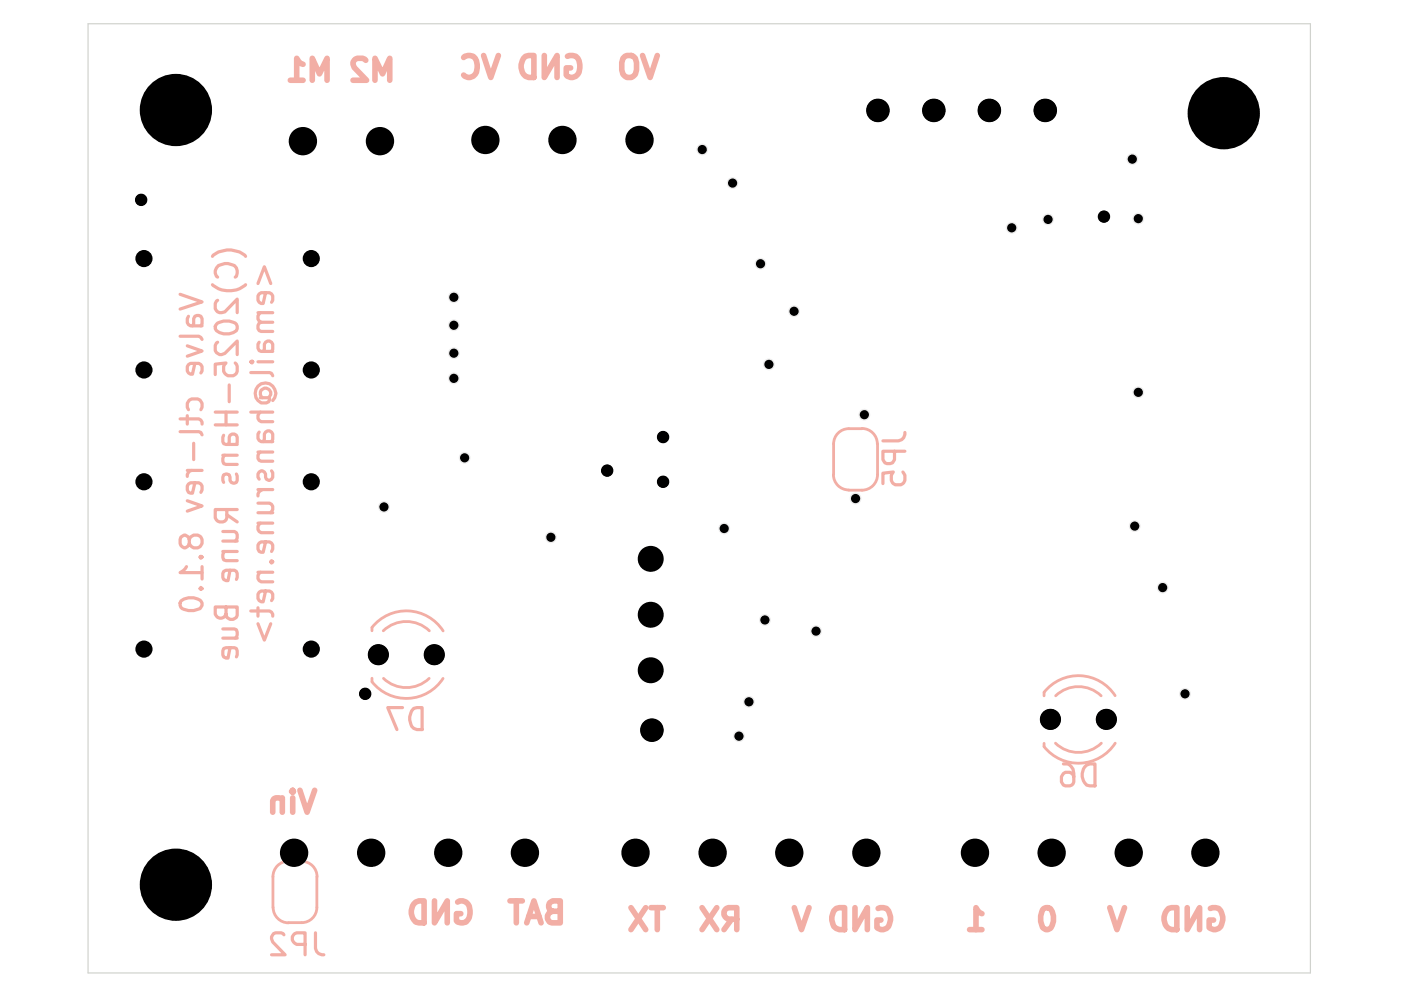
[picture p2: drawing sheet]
<svg xmlns="http://www.w3.org/2000/svg" width="297mm" height="210mm" viewBox="0 0 297 210" stroke-linecap="round" stroke-linejoin="round" font-family="sans-serif">
<g fill="none" stroke="#f2aea5" stroke-width=".59">
<path d="M182.8 90.9h-2.8a3.2 3.2 0 0 0-3.3 3.2v6.5a3.3 3.3 0 0 0 3.3 3.3M182.8 90.8a3.3 3.3 0 0 1 3.2 3.3M186.1 94.1v6.5a3.3 3.3 0 0 1-3.3 3.3h-2.8M78.9 133.7v-.7a9.3 9.3 0 0 1 15.1 .8M81.3 133.7a7 7 0 0 1 9.7 0M78.9 143.8v.8a9.3 9.3 0 0 0 15-.8M81.3 143.8a7 7 0 0 0 9.7 0M221.4 146.8v.7M221.4 146.8a9.3 9.3 0 0 1 15 .7M223.8 157.6a7 7 0 0 0 9.7 0M223.8 147.5a6.9 6.9 0 0 1 9.7 0M236.4 157.6a9.3 9.3 0 0 1-15 .7v-.7"/>
<path d="M67.2 185.9v6.5a3.2 3.2 0 0 1-3.2 3.2l-2.8 .1a3.3 3.3 0 0 1-3.3-3.3M67.2 185.9a3.3 3.3 0 0 0-3.2-3.3h-2.8a3.3 3.3 0 0 0-3.3 3.3v6.5"/>
</g>
<g fill="none" stroke="#f2aea5" stroke-width=".68">
<path d="M45 54.4a5.2 5.2 0 0 1 7.1 0M46.1 58.8a1.51 1.51 0 0 1-.4-1.6 1.51 1.51 0 0 1 1.1-1.1 2.79 2.79 0 0 1 3.3 .7 1.7 1.7 0 0 1-.2 2M38.2 62.4l4.6 1.6-4.6 1.5M38.2 71.3h4l.4 .2 .2 .5M39.7 73.3l3.1 1.1-3.1 1.1M40 67.1l-.3 .5v.8l.3 .4 .4 .3h2.4M40.8 69.1l.3-.4v-1.1a.97 .97 0 0 1 1.5-.5l.2 .5v1.1l-.2 .4M41.3 77l-.5 2.3h-.4l-.4-.2-.3-.4v-1l.3-.4 .4-.3h1.8l.4 .3 .2 .4v1l-.2 .4M45 60.4a5.4 5.4 0 0 0 7.1 0M45.9 68.7a3.4 3.4 0 0 1 4.2 0 1.16 1.16 0 0 1-.7 1.8 2.9 2.9 0 0 1-3.8-.8v-.5zM46.1 63.7l-.5 .6v1.1a1.34 1.34 0 0 0 2.1 .7l2.6-2.7v2.9M46.1 72.6l-.5 .6v1.1a1.39 1.39 0 0 0 2.1 .6l2.6-2.6v2.9"/>
<path d="M49.9 77l.4 .6v1.1l-.2 .5-.7 .5h-1.1l-.4-.3-.5-.7v-1.1l.5-.6-2.3 .2v2.2M53.2 76.7l.2-.2 .2 .2-.2 .3-.2-.3h.4M53.2 79h3.9l.5 .2 .2 .5M54.7 60.1l1.3-3.5 1.4 3.5M54.7 66.3h3.1M54.7 76.7h3.1M54.9 72.6l-.2 .4v.8l.2 .5 .5 .2h2.4M55.2 66.3a1.14 1.14 0 0 0-.5 1.1 1.14 1.14 0 0 0 .7 .9h2.4M55.4 68.3l-.5 .2-.2 .5v.7l.2 .4 .5 .2h2.4M55.8 74.5l.2-.4v-1.1a.91 .91 0 0 1 .9-.7 .91 .91 0 0 1 .9 .7v1.1l-.2 .4M56.3 62.1l-.5 2.2h-.4l-.5-.2-.2-.4v-1l.2-.4 .5-.2h1.7l.5 .2 .2 .4v1l-.2 .4M38.2 88.8h4l.4 .3 .2 .4v.4"/>
<path d="M38.2 91.5h4l.4 .2 .2 .5M39.7 88.1v1.8M39.7 99.7h3.1M40 86.9a1.44 1.44 0 0 1 .6-2.3h1.3a1.49 1.49 0 0 1 .7 2.3M40.6 99.7a1.19 1.19 0 0 0-.9 1.3M41.1 94v3.5M45.6 87.4h4.7M45.6 90.1h4.7M47.2 96.5h3.1M47.4 92.3l-.2 .4v.9l.2 .5 .5 .1h2.4M47.7 96.5a1.38 1.38 0 0 0-.3 1.8l.5 .2h2.4M47.9 87.4v2.7"/>
<path d="M48.3 94.2l.3-.4v-1.1a.88 .88 0 0 1 .6-.7 .88 .88 0 0 1 .9 .3l.2 .4v1.1l-.2 .4M48.6 81.6v3.6M53.2 87.4h4.6M54.7 95.8h3.1M54.9 91.6l-.2 .4v1l.2 .4 .5 .2h2.4M55.2 84.3h1.8l.1 .2-.1 .7-.5 .2a2.08 2.08 0 0 1-2.2-1.1 2.08 2.08 0 0 1 .4-2.4 2.19 2.19 0 0 1 3.1-.1 2.19 2.19 0 0 1 0 3.1M55.2 87.4a1.14 1.14 0 0 0-.5 1 1.14 1.14 0 0 0 .7 1h2.4M55.2 95.8a1.17 1.17 0 0 0-.3 1.8l.5 .2h2.4M55.6 84.3a1.14 1.14 0 0 1-.1-1.7 1.14 1.14 0 0 1 1.6 0 1.14 1.14 0 0 1-.1 1.7M55.8 93.6l.2-.5v-1.1a.91 .91 0 0 1 .9-.7 .91 .91 0 0 1 .9 .7v1.1l-.2 .5M57.6 99.8l.2 .4v1l-.2 .4-.5 .3-.6-.3-.2-1.1-.3-.4-.4-.3-.7 .3-.2 .4v.7l.2 .4M189.7 95.7v1.8a1.3 1.3 0 0 1-1.3 .8 1.3 1.3 0 0 1-1.2-.8v-1.8h4.7"/>
<path d="M191.9 91.7a1.57 1.57 0 0 1-1.4 1.8h-3.3M39.7 106.2l3.1 1.1-3.1 1.1M40.1 114.4a.97 .97 0 0 0-.9-1 .97 .97 0 0 0-1 1v.8a.97 .97 0 0 0 1 1 .97 .97 0 0 0 .9-1v-.8a1.44 1.44 0 0 1 2.5-.5 1.45 1.45 0 0 1 0 1.7 1.45 1.45 0 0 1-1.5 .6l-.5-.3-.5-.7M41.3 102.4l-.5 2.2-.8-.2-.3-.5v-.9l.3-.4 .4-.2h1.8l.4 .2 .2 .4v.9l-.2 .5M42.4 118.1l.2 .3 .2-.3-.2-.2-.2 .2h.4M47.2 112.7h2.5a1.2 1.2 0 0 1 .2 2M47.2 114.7h3.1M47.2 116.9h3.1M47.7 116.9a1.38 1.38 0 0 0-.3 1.8l.5 .2h2.4M48.1 108v1.8l-.2 .4a1.35 1.35 0 0 1-2.3-.4v-1.8h4.7M48.1 109.1l2.2 1.6M50.1 100.5l.2 .4v1a.78 .78 0 0 1-1.3 .4l-.2-.4-.2-1.2-.5-.2-.7 .2-.2 .5 .2 1.1"/>
<path d="M54.7 106.7h2.4l.5 .2a1.26 1.26 0 0 1-.2 1.8M54.7 103.8h3.1M54.7 108.7h3.1M54.7 110.9h3.1M55.2 110.9a1.14 1.14 0 0 0-.5 1.1 1.14 1.14 0 0 0 .7 .9h2.4M55.6 103.8a1.21 1.21 0 0 0-.9 1.4M56.3 114.9l-.5 2.2-.9-.2-.2-.5v-.8l.2-.5 .5-.2h1.7l.5 .2 .2 .5v.8l-.2 .5M57.4 119.1l.2 .3 .2-.3-.2-.2-.2 .2h.4M191.4 100.1l.5 .7v1.1l-.3 .5-.6 .4h-1.2l-.6-.4-.2-.5v-1.1l.4-.7-2.2 .2v2.2M38.4 127.4a3.5 3.5 0 0 1 4.2 0 1.07 1.07 0 0 1-.7 1.8 3.6 3.6 0 0 1-3.5-.4l-.2-.4zM39.5 120.1l-.6 .9-.7 .4h4.6M42.4 124.8l.2 .2 .2-.2-.2-.3-.2 .3h.4"/>
<path d="M42.8 120.1v2.7M47.2 133.3h2.5l.4 .2a1.38 1.38 0 0 1-.2 1.8M47.2 135.3h3.1M47.9 128.7v1.5a1.19 1.19 0 0 1-1.1 .9 1.19 1.19 0 0 1-1.2-.9v-1.5h4.7v1.8a1.21 1.21 0 0 1-1.3 .9 1.21 1.21 0 0 1-1.1-1.2M48.8 120.9l-.5 2.2h-.4l-.5-.2-.2-.5v-.8l.2-.4 .5-.3h1.8l.4 .3 .2 .4v.8l-.2 .5M48.8 137.3l-.5 2.2h-.4l-.5-.2-.2-.4v-.9l.2-.5 .5-.2h1.8l.4 .2 .2 .5v.9l-.2 .4M53.2 129.5h3.9l.5 .3 .2 .4v.4M54.7 132.2l1.3 3.5 1.4-3.5M54.7 121.3h3.1M54.7 128.9v1.7M55.2 121.3a1.14 1.14 0 0 0-.5 1.1 1.14 1.14 0 0 0 .7 1h2.4M56.3 125.3l-.5 2.3h-.4l-.5-.3-.2-.4v-.9l.2-.4 .5-.3h1.7l.5 .3 .2 .4v.9l-.2 .4"/>
<path d="M85.3 150h-3.1l2 4.7M87.7 150.2l1.8-.2v4.7h-1.1a2.14 2.14 0 0 1-1.5-2.7l.4-1.3zM225.5 162a1.85 1.85 0 0 1 2.2 2v1.8l-.2 .4a1.62 1.62 0 0 1-2 .3l-.5-.7v-1.1l.5-.7 .4-.3h.9l.7 .6 .2 .4M230 162.6l.4-.4 .7-.2h1.1v4.6l-1.8-.1a2.88 2.88 0 0 1-.4-3.9zM60.2 198.2l-.2-.2-.4-.2h-1.2a1.25 1.25 0 0 0-.6 1.9l2.7 2.7h-2.9M66.9 197.8v3.3a1.57 1.57 0 0 0 1.8 1.3M64.7 200.2h-1.8a1.26 1.26 0 0 1-1-1.2 1.26 1.26 0 0 1 1-1.2h1.8v4.6"/>
</g>
<g fill="none" stroke="#f2aea5" stroke-width="1.2">
<path d="M61.6 17h2.7M64.3 13.6l-.5-.1-.9-1.1v4.6M66.2 17v-4.6l1.5 3.3 1.6-3.3v4.6M77.6 12.8l-.7-.4h-1.1a1.19 1.19 0 0 0-1 1.2l.3 .7 2.6 2.7h-2.9M79.5 17v-4.6l1.6 3.3 1.5-3.3v4.6M98.3 12.2a1.74 1.74 0 0 1 2-.2 1.74 1.74 0 0 1 .9 1.7 2.2 2.2 0 0 1-1.5 2.7l-1.1-.2-.3-.3M102.5 11.8l1.6 4.6 1.6-4.6M111 12.4l.4-.5 1.8-.1v4.6a2.24 2.24 0 0 1-2.7-2.7zM115.4 11.8v4.6l2.7-4.6v4.6M120.3 11.9a1.76 1.76 0 0 1 1.9 .1 1.76 1.76 0 0 1 .7 1.7 2.2 2.2 0 0 1-1.5 2.7l-1.1-.2-.2-.3v-1.5h.9M132.1 12.4a1.63 1.63 0 0 1 2.6 0l.3 .9v1.5l-.3 .9-.8 .7h-1l-.8-.7-.3-.9v-1.5zM136.2 11.8l1.6 4.6 1.6-4.6"/>
<path d="M59.9 169.6a1.24 1.24 0 0 0-2.1 .2v2.4M59.9 169.2v3M62.1 167.6l.1 .2-.1 .2-.3-.2 .3-.2v.4M62.1 169.2v3M63.6 167.6l1.5 4.6 1.6-4.6M87.7 191.7l.4-.4 .7-.3h1.1v4.7l-1.8-.2a2.88 2.88 0 0 1-.4-3.8zM92.1 191v4.7l2.7-4.7v4.7M97 191.3a1.76 1.76 0 0 1 1.9 0 1.76 1.76 0 0 1 .8 1.7 2.62 2.62 0 0 1-.9 2.5 1.87 1.87 0 0 1-2-.3v-1.5h.9M108.1 191h2.6M109.5 191v4.7M111.7 195.7l1.5-4.7 1.5 4.7M112.1 194.3h2.2"/>
<path d="M117.2 193.2a1.25 1.25 0 0 0-1.2 1.2 1.25 1.25 0 0 0 1 1.3h1.8v-4.7h-1.6a1.13 1.13 0 0 0-.9 1.1 1.13 1.13 0 0 0 .9 1.1h1.6M133.8 192.4l3.1 4.7M136.9 192.4l-3.1 4.7M138 192.4h2.6M139.4 192.4v4.7M148.8 192.4l3.2 4.7M152 192.4l-3.2 4.7M155.1 194.9l-1.6 2.2M156.2 194.9h-1.8a1.26 1.26 0 0 1-.9-1.2 1.26 1.26 0 0 1 .9-1.3h1.8v4.7M168.4 192.4l1.5 4.7 1.6-4.7M176.8 193.1l.5-.5 1.8-.2v4.7a2.18 2.18 0 0 1-2.7-2.7zM181.3 192.4v4.7l2.6-4.7v4.7"/>
<path d="M186.2 192.6a1.67 1.67 0 0 1 2.4 .9 2.93 2.93 0 0 1-.6 3.3 1.63 1.63 0 0 1-2.1-.1v-1.6h.9M205.6 197.1h2.6M208.2 193.7l-.4-.2-.9-1.1v4.7M221.1 192.9a1.16 1.16 0 0 1 1.1-.4 1.16 1.16 0 0 1 .9 .8 2.77 2.77 0 0 1-.9 3.8 1.19 1.19 0 0 1-1.3-.9 3.9 3.9 0 0 1 .2-3.3zM235.3 192.4l1.5 4.7 1.6-4.7M247.7 192.6l1.8-.2v4.7a2.24 2.24 0 0 1-2.7-2.7l.3-.9zM251.7 192.4v4.7l2.6-4.7v4.7M256.6 192.6a1.67 1.67 0 0 1 2.4 .9 2.93 2.93 0 0 1-.6 3.3 1.68 1.68 0 0 1-2-.1v-1.6h.9"/>
</g>
<path d="M18.7 5h259.1v201.3h-259.1z" fill="none" stroke="#d0d2cd" stroke-width=".25"/>
<g fill="#000">
<circle cx="37.3" cy="23.3" r="7.5"/>
<circle cx="37.3" cy="23.3" r="7.7"/>
<circle cx="64.2" cy="29.9" r="3"/>
<circle cx="64.2" cy="29.9" r="2.84"/>
<circle cx="80.6" cy="29.9" r="3"/>
<circle cx="80.6" cy="29.9" r="2.84"/>
<circle cx="102.9" cy="29.7" r="3"/>
<circle cx="102.9" cy="29.7" r="2.84"/>
<circle cx="119.3" cy="29.7" r="3"/>
<circle cx="119.3" cy="29.7" r="2.84"/>
<circle cx="135.6" cy="29.7" r="3"/>
<circle cx="135.6" cy="29.7" r="2.84"/>
<circle cx="186.1" cy="23.4" r="2.5"/>
<circle cx="186.1" cy="23.4" r="2.41"/>
<circle cx="198" cy="23.4" r="2.5"/>
<circle cx="198" cy="23.4" r="2.41"/>
<circle cx="209.8" cy="23.4" r="2.5"/>
<circle cx="209.8" cy="23.4" r="2.41"/>
<circle cx="221.6" cy="23.4" r="2.5"/>
<circle cx="221.6" cy="23.4" r="2.41"/>
<circle cx="259.5" cy="24" r="7.5"/>
<circle cx="259.5" cy="24" r="7.7"/>
<circle cx="29.9" cy="42.4" r="1.23"/>
<circle cx="29.9" cy="42.4" r="1.31"/>
<circle cx="30.5" cy="54.8" r="1.82"/>
<circle cx="30.5" cy="54.8" r="1.65"/>
<circle cx="66" cy="54.8" r="1.82"/>
<circle cx="66" cy="54.8" r="1.65"/>
<circle cx="234.1" cy="45.9" r="1.23"/>
<circle cx="234.1" cy="45.9" r="1.31"/>
<circle cx="30.5" cy="78.4" r="1.82"/>
<circle cx="30.5" cy="78.4" r="1.65"/>
<circle cx="66" cy="78.4" r="1.82"/>
<circle cx="66" cy="78.4" r="1.65"/>
<circle cx="128.7" cy="99.8" r="1.23"/>
<circle cx="128.7" cy="99.8" r="1.31"/>
<circle cx="140.6" cy="92.7" r="1.23"/>
<circle cx="140.6" cy="92.7" r="1.31"/>
<circle cx="30.5" cy="102.2" r="1.82"/>
<circle cx="30.5" cy="102.2" r="1.65"/>
<circle cx="66" cy="102.2" r="1.82"/>
<circle cx="66" cy="102.2" r="1.65"/>
<circle cx="138" cy="118.5" r="2.75"/>
<circle cx="138" cy="118.5" r="2.58"/>
<circle cx="140.6" cy="102.2" r="1.23"/>
<circle cx="140.6" cy="102.2" r="1.31"/>
<circle cx="30.5" cy="137.6" r="1.82"/>
<circle cx="30.5" cy="137.6" r="1.65"/>
<circle cx="66" cy="137.6" r="1.82"/>
<circle cx="66" cy="137.6" r="1.65"/>
<circle cx="80.2" cy="138.8" r="2.24"/>
<circle cx="80.2" cy="138.8" r="2.16"/>
<circle cx="92.1" cy="138.8" r="2.24"/>
<circle cx="92.1" cy="138.8" r="2.16"/>
<circle cx="138" cy="130.3" r="2.75"/>
<circle cx="138" cy="130.3" r="2.58"/>
<circle cx="77.4" cy="147.1" r="1.23"/>
<circle cx="77.4" cy="147.1" r="1.31"/>
<circle cx="138" cy="142.1" r="2.75"/>
<circle cx="138" cy="142.1" r="2.58"/>
<circle cx="138.2" cy="154.8" r="2.5"/>
<circle cx="138.2" cy="154.8" r="2.41"/>
<circle cx="222.7" cy="152.5" r="2.24"/>
<circle cx="222.7" cy="152.5" r="2.16"/>
<circle cx="234.6" cy="152.5" r="2.24"/>
<circle cx="234.6" cy="152.5" r="2.16"/>
<circle cx="37.3" cy="187.6" r="7.5"/>
<circle cx="37.3" cy="187.6" r="7.7"/>
<circle cx="62.4" cy="180.8" r="3"/>
<circle cx="62.4" cy="180.8" r="2.84"/>
<circle cx="78.7" cy="180.8" r="3"/>
<circle cx="78.7" cy="180.8" r="2.84"/>
<circle cx="95" cy="180.8" r="3"/>
<circle cx="95" cy="180.8" r="2.84"/>
<circle cx="111.3" cy="180.8" r="3"/>
<circle cx="111.3" cy="180.8" r="2.84"/>
<circle cx="134.7" cy="180.8" r="3"/>
<circle cx="134.7" cy="180.8" r="2.84"/>
<circle cx="151.1" cy="180.8" r="3"/>
<circle cx="151.1" cy="180.8" r="2.84"/>
<circle cx="167.3" cy="180.8" r="3"/>
<circle cx="167.3" cy="180.8" r="2.84"/>
<circle cx="183.7" cy="180.8" r="3"/>
<circle cx="183.7" cy="180.8" r="2.84"/>
<circle cx="206.7" cy="180.8" r="3"/>
<circle cx="206.7" cy="180.8" r="2.84"/>
<circle cx="223" cy="180.8" r="3"/>
<circle cx="223" cy="180.8" r="2.84"/>
<circle cx="239.3" cy="180.8" r="3"/>
<circle cx="239.3" cy="180.8" r="2.84"/>
<circle cx="255.6" cy="180.8" r="3"/>
<circle cx="255.6" cy="180.8" r="2.84"/>
</g>
<circle cx="156.7" cy="156.1" r="1.14" fill="#ececec"/>
<circle cx="156.7" cy="156.1" r="1.14" fill="none" stroke="#ececec" stroke-width=".21"/>
<circle cx="181.4" cy="105.7" r="1.14" fill="#ececec"/>
<circle cx="181.4" cy="105.7" r="1.14" fill="none" stroke="#ececec" stroke-width=".21"/>
<circle cx="173" cy="133.8" r="1.14" fill="#ececec"/>
<circle cx="173" cy="133.8" r="1.14" fill="none" stroke="#ececec" stroke-width=".21"/>
<circle cx="162.2" cy="131.4" r="1.14" fill="#ececec"/>
<circle cx="162.2" cy="131.4" r="1.14" fill="none" stroke="#ececec" stroke-width=".21"/>
<circle cx="153.5" cy="112.1" r="1.14" fill="#ececec"/>
<circle cx="153.5" cy="112.1" r="1.14" fill="none" stroke="#ececec" stroke-width=".21"/>
<circle cx="158.8" cy="148.8" r="1.14" fill="#ececec"/>
<circle cx="158.8" cy="148.8" r="1.14" fill="none" stroke="#ececec" stroke-width=".21"/>
<circle cx="222.2" cy="46.5" r="1.14" fill="#ececec"/>
<circle cx="222.2" cy="46.5" r="1.14" fill="none" stroke="#ececec" stroke-width=".21"/>
<circle cx="241.3" cy="83.2" r="1.14" fill="#ececec"/>
<circle cx="241.3" cy="83.2" r="1.14" fill="none" stroke="#ececec" stroke-width=".21"/>
<circle cx="241.3" cy="46.4" r="1.14" fill="#ececec"/>
<circle cx="241.3" cy="46.4" r="1.14" fill="none" stroke="#ececec" stroke-width=".21"/>
<circle cx="240.6" cy="111.5" r="1.14" fill="#ececec"/>
<circle cx="240.6" cy="111.5" r="1.14" fill="none" stroke="#ececec" stroke-width=".21"/>
<circle cx="251.2" cy="147.1" r="1.14" fill="#ececec"/>
<circle cx="251.2" cy="147.1" r="1.14" fill="none" stroke="#ececec" stroke-width=".21"/>
<circle cx="246.5" cy="124.6" r="1.14" fill="#ececec"/>
<circle cx="246.5" cy="124.6" r="1.14" fill="none" stroke="#ececec" stroke-width=".21"/>
<circle cx="214.5" cy="48.3" r="1.14" fill="#ececec"/>
<circle cx="214.5" cy="48.3" r="1.14" fill="none" stroke="#ececec" stroke-width=".21"/>
<circle cx="240.1" cy="33.7" r="1.14" fill="#ececec"/>
<circle cx="240.1" cy="33.7" r="1.14" fill="none" stroke="#ececec" stroke-width=".21"/>
<circle cx="148.9" cy="31.7" r="1.14" fill="#ececec"/>
<circle cx="148.9" cy="31.7" r="1.14" fill="none" stroke="#ececec" stroke-width=".21"/>
<circle cx="163" cy="77.3" r="1.14" fill="#ececec"/>
<circle cx="163" cy="77.3" r="1.14" fill="none" stroke="#ececec" stroke-width=".21"/>
<circle cx="161.2" cy="55.9" r="1.14" fill="#ececec"/>
<circle cx="161.2" cy="55.9" r="1.14" fill="none" stroke="#ececec" stroke-width=".21"/>
<circle cx="155.3" cy="38.8" r="1.14" fill="#ececec"/>
<circle cx="155.3" cy="38.8" r="1.14" fill="none" stroke="#ececec" stroke-width=".21"/>
<circle cx="168.4" cy="66" r="1.14" fill="#ececec"/>
<circle cx="168.4" cy="66" r="1.14" fill="none" stroke="#ececec" stroke-width=".21"/>
<circle cx="183.3" cy="87.9" r="1.14" fill="#ececec"/>
<circle cx="183.3" cy="87.9" r="1.14" fill="none" stroke="#ececec" stroke-width=".21"/>
<circle cx="96.2" cy="63" r="1.14" fill="#ececec"/>
<circle cx="96.2" cy="63" r="1.14" fill="none" stroke="#ececec" stroke-width=".21"/>
<circle cx="96.2" cy="69" r="1.14" fill="#ececec"/>
<circle cx="96.2" cy="69" r="1.14" fill="none" stroke="#ececec" stroke-width=".21"/>
<circle cx="98.5" cy="97.1" r="1.14" fill="#ececec"/>
<circle cx="98.5" cy="97.1" r="1.14" fill="none" stroke="#ececec" stroke-width=".21"/>
<circle cx="81.4" cy="107.5" r="1.14" fill="#ececec"/>
<circle cx="81.4" cy="107.5" r="1.14" fill="none" stroke="#ececec" stroke-width=".21"/>
<circle cx="96.2" cy="80.2" r="1.14" fill="#ececec"/>
<circle cx="96.2" cy="80.2" r="1.14" fill="none" stroke="#ececec" stroke-width=".21"/>
<circle cx="96.2" cy="74.9" r="1.14" fill="#ececec"/>
<circle cx="96.2" cy="74.9" r="1.14" fill="none" stroke="#ececec" stroke-width=".21"/>
<circle cx="116.8" cy="113.9" r="1.14" fill="#ececec"/>
<circle cx="116.8" cy="113.9" r="1.14" fill="none" stroke="#ececec" stroke-width=".21"/>
<g fill="#000">
<circle cx="148.9" cy="31.7" r=".97"/>
<circle cx="155.3" cy="38.8" r=".97"/>
<circle cx="240.1" cy="33.7" r=".97"/>
<circle cx="161.2" cy="55.9" r=".97"/>
<circle cx="214.5" cy="48.3" r=".97"/>
<circle cx="222.2" cy="46.5" r=".97"/>
<circle cx="241.3" cy="46.4" r=".97"/>
<circle cx="96.2" cy="74.9" r=".97"/>
<circle cx="96.2" cy="63" r=".97"/>
<circle cx="96.2" cy="69" r=".97"/>
<circle cx="163" cy="77.3" r=".97"/>
<circle cx="168.4" cy="66" r=".97"/>
<circle cx="96.2" cy="80.2" r=".97"/>
<circle cx="98.5" cy="97.1" r=".97"/>
<circle cx="183.3" cy="87.9" r=".97"/>
<circle cx="241.3" cy="83.2" r=".97"/>
<circle cx="81.4" cy="107.5" r=".97"/>
<circle cx="116.8" cy="113.9" r=".97"/>
<circle cx="153.5" cy="112.1" r=".97"/>
<circle cx="181.4" cy="105.7" r=".97"/>
<circle cx="240.6" cy="111.5" r=".97"/>
<circle cx="162.2" cy="131.4" r=".97"/>
<circle cx="173" cy="133.8" r=".97"/>
<circle cx="246.5" cy="124.6" r=".97"/>
<circle cx="156.7" cy="156.1" r=".97"/>
<circle cx="158.8" cy="148.8" r=".97"/>
<circle cx="251.2" cy="147.1" r=".97"/>
</g>
</svg>
